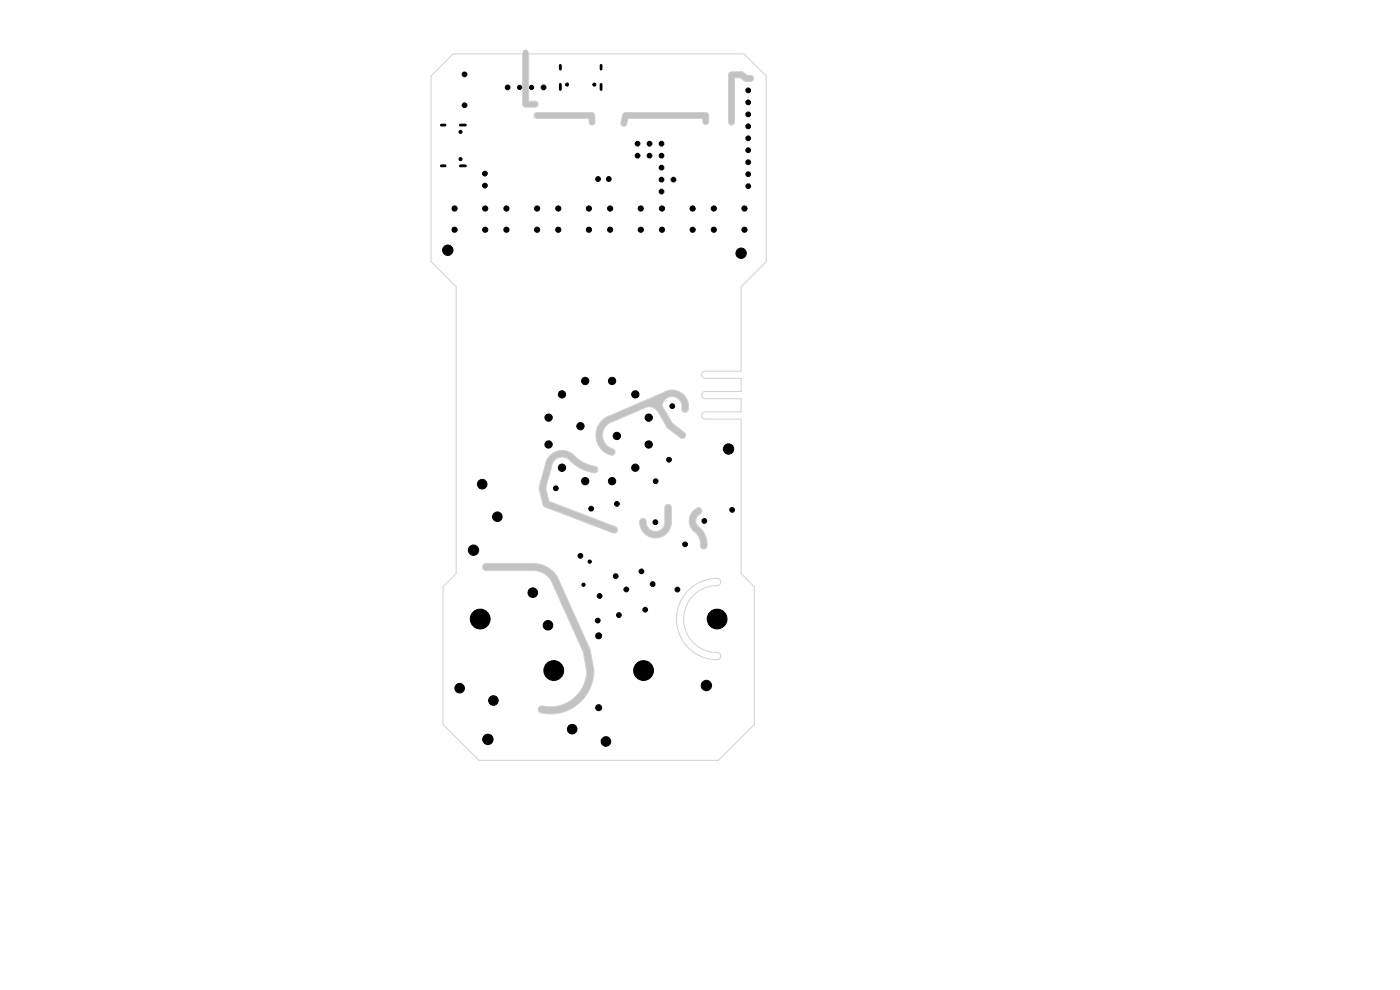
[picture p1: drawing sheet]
<svg xmlns="http://www.w3.org/2000/svg" width="297mm" height="210mm" viewBox="0 0 297 210" stroke-linecap="round" stroke-linejoin="round" font-family="sans-serif">
<path d="M111.5 11.2v10.9h2M158.1 16.5l-.7-.6h-2.2v10M158.2 16.6h1.1M113.9 24.5h11.6M125.5 24.5l.1 1.4M149.7 25.8v-1.3h-17l-.4 1.7" fill="none" stroke="#c2c2c2" stroke-width="1.3"/>
<path d="M103.1 120.3h9.9a5.5 5.5 0 0 1 4.5 2.3l7 15.4 .7 4.2a8.5 8.5 0 0 1-10.3 8.3" fill="none" stroke="#c2c2c2" stroke-width="1.5"/>
<path d="M126.1 99.6a9.3 9.3 0 0 1-5.3-2.9 2.93 2.93 0 0 0-4.5 2.2l-1.2 4.7 .8 3.3 14.4 5.5M136.5 85.9a2.92 2.92 0 0 1 3.5 .9M138.9 84.8l3.2 5.5M141 83.9l-11.2 4.9a3.7 3.7 0 0 0-2.7 3.5 3.7 3.7 0 0 0 2.7 3.6M141 83.9a2.79 2.79 0 0 0-1.2 2.6M141 83.9a2.79 2.79 0 0 1 3.1 0 2.79 2.79 0 0 1 1.2 2.9M142 90.2l2.8 2.1M141.7 107.7v2.8a2.68 2.68 0 0 1-2.6 2.9 2.68 2.68 0 0 1-2.7-2.8M147.9 112.4a3.9 3.9 0 0 1 1.4 3.4M148.2 108.4a2.32 2.32 0 0 0-.5 3.8" fill="none" stroke="#c2c2c2" stroke-width="1.4"/>
<path d="M91.4 16.1l4.7-4.7h14.8v10.8l.2 .3 .4 .2h2.1l.4-.2 .2-.3-.1-.5-.3-.2h-1.7v-10.1h45.8l4.7 4.7v39.4l-5.4 5.3v17.9h-7.6a.76 .76 0 0 0-.8 .8 .76 .76 0 0 0 .8 .8h7.6v2.8h-7.6a.76 .76 0 0 0-.8 .7 .76 .76 0 0 0 .8 .8h7.6v2.8h-7.6a.76 .76 0 0 0-.8 .7 .76 .76 0 0 0 .8 .8h7.6v32.8l2.8 2.8v29.2l-7.6 7.6h-50.8l-7.6-7.6v-29.2l2.8-2.8v-60.9l-5.4-5.3zM154.7 15.5l.4-.3h2.3l1.1 .8h.8a.63 .63 0 0 1 .6 .6 .63 .63 0 0 1-.6 .7l-1.2-.1-1-.7h-1.3v9.4a.63 .63 0 0 1-.6 .6 .63 .63 0 0 1-.6-.6v-10zM113.4 24.1l.5-.2h11.7a.63 .63 0 0 1 .6 .6v1.4a.63 .63 0 0 1-.6 .6 .63 .63 0 0 1-.6-.6l-.1-.8h-11a.64 .64 0 0 1-.6-.3 .64 .64 0 0 1 .1-.7zM132.2 24.1l.5-.2h17a.63 .63 0 0 1 .7 .6v1.3a.63 .63 0 0 1-.7 .6 .63 .63 0 0 1-.6-.6v-.7h-15.9l-.2 1.2a.64 .64 0 0 1-.8 .5 .64 .64 0 0 1-.5-.8zM116.7 96.6a3.8 3.8 0 0 1 5.8 .6 8.7 8.7 0 0 0 4 1.8 .7 .7 0 0 1 .3 .9 .7 .7 0 0 1-.8 .4 10.4 10.4 0 0 1-5.7-3.1 2.25 2.25 0 0 0-3.3 1.9l-1.2 4.5 .7 2.8 14.1 5.3a.7 .7 0 0 1 .4 .9 .7 .7 0 0 1-.9 .4l-14.8-5.7-.9-3.8 1.4-5.3 .2-.7zM127.8 89.1l1-.7 11.8-5.1a3.4 3.4 0 0 1 4 .1 3.4 3.4 0 0 1 1.3 3.8 .77 .77 0 0 1-1.1 .1 .77 .77 0 0 1-.1-1.1 2.09 2.09 0 0 0-2.1-2.1 2.09 2.09 0 0 0-2.1 2l2.1 3.7 2.6 2a.7 .7 0 0 1 .1 1 .7 .7 0 0 1-.9 .1l-3-2.3-1.8-3.3a2.27 2.27 0 0 0-2.5-.9l-7 3a3.1 3.1 0 0 0-2.3 3.1 3.1 3.1 0 0 0 2.5 2.9 .74 .74 0 0 1 0 1 .74 .74 0 0 1-1.1 0 4.4 4.4 0 0 1-1.4-7.3zM102.6 119.7l.5-.2h9.9a6.2 6.2 0 0 1 5.2 2.7l7 15.6 .8 4.3a9.1 9.1 0 0 1-11.5 9 .79 .79 0 0 1-.2-1.1 .79 .79 0 0 1 1.1-.2 7.7 7.7 0 0 0 9.1-7.5l-.8-4-6.9-15.4a4.7 4.7 0 0 0-3.8-1.9h-9.9a.76 .76 0 0 1-.7-.5 .76 .76 0 0 1 .2-.8zM135.9 110.2a.78 .78 0 0 1 1-.1 .78 .78 0 0 1 .2 1 1.98 1.98 0 0 0 2.3 1.6 1.98 1.98 0 0 0 1.6-2.2v-2.8a.7 .7 0 0 1 .7-.7 .7 .7 0 0 1 .7 .7v2.8a3.4 3.4 0 0 1-3.4 3.6 3.4 3.4 0 0 1-3.2-3.8zM147.1 108.3a1.07 1.07 0 0 1 1.7-.3 .8 .8 0 0 1-.6 1.2 1.74 1.74 0 0 0 .4 2.9 4.1 4.1 0 0 1 1.2 4.2 .71 .71 0 0 1-.9 .1 .71 .71 0 0 1-.3-.8 3.6 3.6 0 0 0-1.6-3.1 3 3 0 0 1 .1-4.2zM146 125.2a7.7 7.7 0 0 1 6.5-2.4 .76 .76 0 0 1 .4 .8 .76 .76 0 0 1-.8 .6 7.2 7.2 0 0 0-7.1 7.3 7.2 7.2 0 0 0 7.5 7 .76 .76 0 0 1 .4 .9 .76 .76 0 0 1-.8 .6 8.6 8.6 0 0 1-7.9-5.4 8.6 8.6 0 0 1 1.8-9.4z" fill="none" stroke="#d0d2cd" stroke-width=".21"/>
<g fill="#000" stroke="#000" stroke-width=".21">
<circle cx="98.6" cy="15.8" r=".51"/>
<circle cx="107.7" cy="18.5" r=".51"/>
<circle cx="110.2" cy="18.5" r=".44"/>
<circle cx="112.8" cy="18.5" r=".44"/>
<circle cx="115.3" cy="18.5" r=".51"/>
<circle cx="120.3" cy="17.9" r=".33"/>
<circle cx="126.1" cy="17.9" r=".33"/>
<circle cx="158.7" cy="19.2" r=".51"/>
<circle cx="97.7" cy="28" r=".33"/>
<circle cx="97.7" cy="33.8" r=".33"/>
<circle cx="98.6" cy="22.3" r=".51"/>
<circle cx="102.9" cy="36.8" r=".51"/>
<circle cx="102.9" cy="39.4" r=".51"/>
<circle cx="126.9" cy="38" r=".51"/>
<circle cx="129.2" cy="38" r=".51"/>
<circle cx="135.3" cy="30.5" r=".51"/>
<circle cx="135.3" cy="33" r=".51"/>
<circle cx="137.8" cy="30.5" r=".51"/>
<circle cx="137.8" cy="33" r=".51"/>
<circle cx="140.3" cy="38.1" r=".51"/>
<circle cx="140.3" cy="30.5" r=".51"/>
<circle cx="140.3" cy="33" r=".51"/>
<circle cx="140.3" cy="35.6" r=".51"/>
<circle cx="142.9" cy="38.1" r=".51"/>
<circle cx="158.7" cy="26.8" r=".51"/>
<circle cx="158.7" cy="39.5" r=".51"/>
<circle cx="158.7" cy="29.3" r=".51"/>
<circle cx="158.7" cy="37" r=".51"/>
<circle cx="158.7" cy="21.7" r=".51"/>
<circle cx="158.7" cy="24.3" r=".51"/>
<circle cx="158.7" cy="31.9" r=".51"/>
<circle cx="158.7" cy="34.4" r=".51"/>
<circle cx="95" cy="53.1" r="1.1"/>
<circle cx="96.4" cy="48.7" r=".55"/>
<circle cx="96.4" cy="44.2" r=".55"/>
<circle cx="102.9" cy="48.7" r=".55"/>
<circle cx="102.9" cy="44.2" r=".55"/>
<circle cx="107.4" cy="44.2" r=".55"/>
<circle cx="107.4" cy="48.7" r=".55"/>
<circle cx="113.9" cy="44.2" r=".55"/>
<circle cx="113.9" cy="48.7" r=".55"/>
<circle cx="118.4" cy="44.2" r=".55"/>
<circle cx="118.4" cy="48.7" r=".55"/>
<circle cx="124.9" cy="44.2" r=".55"/>
<circle cx="124.9" cy="48.7" r=".55"/>
<circle cx="129.4" cy="48.7" r=".55"/>
<circle cx="129.4" cy="44.2" r=".55"/>
<circle cx="135.9" cy="44.2" r=".55"/>
<circle cx="135.9" cy="48.7" r=".55"/>
<circle cx="140.3" cy="40.6" r=".51"/>
<circle cx="140.4" cy="48.7" r=".55"/>
<circle cx="140.4" cy="44.2" r=".55"/>
<circle cx="146.9" cy="48.7" r=".55"/>
<circle cx="146.9" cy="44.2" r=".55"/>
<circle cx="151.4" cy="44.2" r=".55"/>
<circle cx="151.4" cy="48.7" r=".55"/>
<circle cx="157.2" cy="53.7" r="1.1"/>
<circle cx="157.9" cy="44.2" r=".55"/>
<circle cx="157.9" cy="48.7" r=".55"/>
<circle cx="116.4" cy="94.3" r=".77"/>
<circle cx="116.4" cy="88.6" r=".77"/>
<circle cx="119.2" cy="99.2" r=".77"/>
<circle cx="119.2" cy="83.7" r=".77"/>
<circle cx="123.1" cy="90.4" r=".77"/>
<circle cx="124.2" cy="80.8" r=".77"/>
<circle cx="129.8" cy="80.8" r=".77"/>
<circle cx="130.9" cy="92.5" r=".77"/>
<circle cx="134.8" cy="99.2" r=".77"/>
<circle cx="134.8" cy="83.7" r=".77"/>
<circle cx="137.6" cy="94.3" r=".77"/>
<circle cx="137.6" cy="88.6" r=".77"/>
<circle cx="141.9" cy="97.5" r=".51"/>
<circle cx="142.6" cy="86.2" r=".51"/>
<circle cx="154.6" cy="95.2" r="1.1"/>
<circle cx="100.5" cy="116.7" r="1.1"/>
<circle cx="102.3" cy="102.7" r="1.02"/>
<circle cx="105.5" cy="109.6" r="1.02"/>
<circle cx="117.9" cy="103.6" r=".51"/>
<circle cx="123.1" cy="117.9" r=".51"/>
<circle cx="124.2" cy="102.1" r=".77"/>
<circle cx="125.1" cy="119.1" r=".35"/>
<circle cx="125.4" cy="107.9" r=".51"/>
<circle cx="129.8" cy="102.1" r=".77"/>
<circle cx="130.9" cy="106.9" r=".51"/>
<circle cx="139" cy="110.8" r=".51"/>
<circle cx="139.1" cy="102.1" r=".51"/>
<circle cx="145.3" cy="115.5" r=".51"/>
<circle cx="149.4" cy="110.5" r=".51"/>
<circle cx="155.3" cy="108.2" r=".51"/>
<circle cx="101.9" cy="131.3" r="2.1"/>
<circle cx="113" cy="125.7" r="1.02"/>
<circle cx="116.3" cy="132.6" r="1.02"/>
<circle cx="123.8" cy="124" r=".35"/>
<circle cx="126.8" cy="131.6" r=".51"/>
<circle cx="127" cy="134.9" r=".63"/>
<circle cx="127.2" cy="126.4" r=".51"/>
<circle cx="130.6" cy="122.2" r=".51"/>
<circle cx="131.3" cy="130.5" r=".51"/>
<circle cx="132.9" cy="125" r=".51"/>
<circle cx="136.1" cy="121.2" r=".51"/>
<circle cx="136.9" cy="129.3" r=".51"/>
<circle cx="138.5" cy="123.9" r=".51"/>
<circle cx="143.7" cy="125.1" r=".51"/>
<circle cx="152.1" cy="131.3" r="2.1"/>
<circle cx="97.5" cy="146" r="1.02"/>
<circle cx="103.5" cy="156.8" r="1.1"/>
<circle cx="104.7" cy="148.6" r="1.02"/>
<circle cx="117.5" cy="142.2" r="2.1"/>
<circle cx="121.4" cy="154.7" r="1.02"/>
<circle cx="127" cy="150.1" r=".63"/>
<circle cx="128.5" cy="157.3" r="1.02"/>
<circle cx="136.5" cy="142.2" r="2.1"/>
<circle cx="149.9" cy="145.4" r="1.1"/>
</g>
<path d="M118.9 13.9v.8M118.9 17.9v1.1M127.5 13.9v.8M127.5 17.9v1.1M93.6 26.5h.8M93.6 35.2h.8M97.6 26.5h1.1M97.6 35.2h1.1" fill="none" stroke="#000" stroke-width=".6"/>
</svg>
